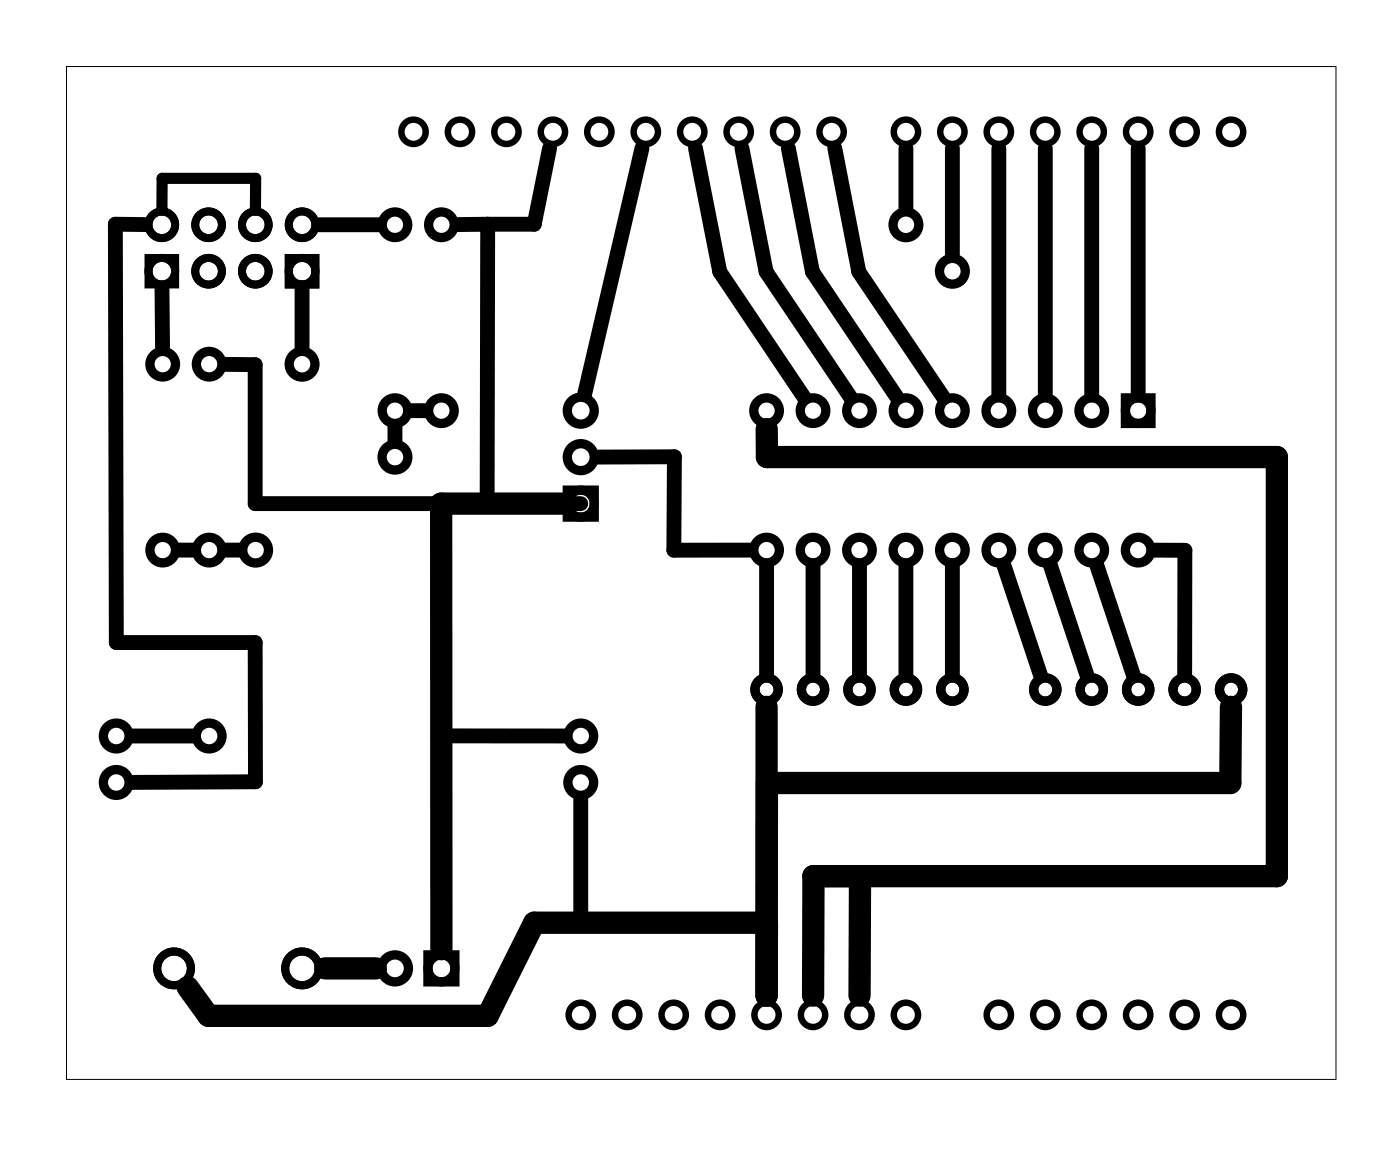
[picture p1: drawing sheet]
<svg xmlns="http://www.w3.org/2000/svg" width="77mm" height="63mm" viewBox="0 0 77 63" stroke-linecap="round" stroke-linejoin="round" font-family="sans-serif">
<path d="M3.6 3.6h69.5v55.4h-69.5z" fill="none" stroke="#000" stroke-width=".05"/>
<g fill="none" stroke="#000" stroke-width=".51">
<path d="M31 26.8h1.5v1.5h-1.5zM61.5 21.7h1.4v1.4h-1.4zM23.4 52.2h1.5v1.5h-1.5z"/>
<circle cx="8.9" cy="19.9" r=".7"/>
<circle cx="11.4" cy="19.9" r=".7"/>
<circle cx="16.5" cy="19.9" r=".7"/>
<circle cx="21.6" cy="12.3" r=".7"/>
<circle cx="24.1" cy="12.3" r=".7"/>
<circle cx="49.5" cy="12.3" r=".7"/>
<circle cx="52.1" cy="14.8" r=".7"/>
<circle cx="8.9" cy="30.1" r=".7"/>
<circle cx="11.4" cy="30.1" r=".7"/>
<circle cx="14" cy="30.1" r=".7"/>
<circle cx="21.6" cy="25" r=".7"/>
<circle cx="21.6" cy="22.4" r=".7"/>
<circle cx="24.1" cy="22.4" r=".7"/>
<circle cx="31.8" cy="22.4" r=".74"/>
<circle cx="31.8" cy="27.5" r=".74"/>
<circle cx="31.8" cy="25" r=".74"/>
<circle cx="41.9" cy="22.4" r=".7"/>
<circle cx="41.9" cy="30.1" r=".7"/>
<circle cx="41.9" cy="37.7" r=".64"/>
<circle cx="44.5" cy="22.4" r=".7"/>
<circle cx="44.5" cy="30.1" r=".7"/>
<circle cx="44.5" cy="37.7" r=".64"/>
<circle cx="47" cy="22.4" r=".7"/>
<circle cx="47" cy="30.1" r=".7"/>
<circle cx="47" cy="37.7" r=".64"/>
<circle cx="49.5" cy="22.4" r=".7"/>
<circle cx="49.5" cy="30.1" r=".7"/>
<circle cx="49.5" cy="37.7" r=".64"/>
<circle cx="52.1" cy="22.4" r=".7"/>
<circle cx="52.1" cy="30.1" r=".7"/>
<circle cx="52.1" cy="37.7" r=".64"/>
<circle cx="54.6" cy="22.4" r=".7"/>
<circle cx="54.6" cy="30.1" r=".7"/>
<circle cx="57.2" cy="22.4" r=".7"/>
<circle cx="57.2" cy="30.1" r=".7"/>
<circle cx="57.2" cy="37.7" r=".64"/>
<circle cx="59.7" cy="22.4" r=".7"/>
<circle cx="59.7" cy="30.1" r=".7"/>
<circle cx="59.7" cy="37.7" r=".64"/>
<circle cx="62.2" cy="22.4" r=".7"/>
<circle cx="62.2" cy="30.1" r=".7"/>
<circle cx="62.2" cy="37.7" r=".64"/>
<circle cx="64.8" cy="37.7" r=".64"/>
<circle cx="67.3" cy="37.7" r=".64"/>
<circle cx="6.4" cy="42.8" r=".7"/>
<circle cx="6.4" cy="40.2" r=".7"/>
<circle cx="11.4" cy="40.2" r=".7"/>
<circle cx="21.6" cy="52.9" r=".74"/>
<circle cx="24.1" cy="52.9" r=".74"/>
<circle cx="31.8" cy="42.8" r=".7"/>
<circle cx="31.8" cy="40.2" r=".7"/>
</g>
<g fill="none" stroke="#000" stroke-width=".35">
<circle cx="22.6" cy="7.2" r=".66"/>
<circle cx="25.2" cy="7.2" r=".66"/>
<circle cx="27.7" cy="7.2" r=".66"/>
<circle cx="30.2" cy="7.2" r=".66"/>
<circle cx="32.8" cy="7.2" r=".66"/>
<circle cx="35.3" cy="7.2" r=".66"/>
<circle cx="37.9" cy="7.2" r=".66"/>
<circle cx="40.4" cy="7.2" r=".66"/>
<circle cx="42.9" cy="7.2" r=".66"/>
<circle cx="45.5" cy="7.2" r=".66"/>
<circle cx="49.5" cy="7.2" r=".66"/>
<circle cx="52.1" cy="7.2" r=".66"/>
<circle cx="54.6" cy="7.2" r=".66"/>
<circle cx="57.2" cy="7.2" r=".66"/>
<circle cx="59.7" cy="7.2" r=".66"/>
<circle cx="62.2" cy="7.2" r=".66"/>
<circle cx="64.8" cy="7.2" r=".66"/>
<circle cx="67.3" cy="7.2" r=".66"/>
<circle cx="31.8" cy="55.5" r=".66"/>
<circle cx="34.3" cy="55.5" r=".66"/>
<circle cx="36.8" cy="55.5" r=".66"/>
<circle cx="39.4" cy="55.5" r=".66"/>
<circle cx="41.9" cy="55.5" r=".66"/>
<circle cx="44.5" cy="55.5" r=".66"/>
<circle cx="47" cy="55.5" r=".66"/>
<circle cx="49.5" cy="55.5" r=".66"/>
<circle cx="54.6" cy="55.5" r=".66"/>
<circle cx="57.2" cy="55.5" r=".66"/>
<circle cx="59.7" cy="55.5" r=".66"/>
<circle cx="62.2" cy="55.5" r=".66"/>
<circle cx="64.8" cy="55.5" r=".66"/>
<circle cx="67.3" cy="55.5" r=".66"/>
</g>
<g fill="none" stroke="#000" stroke-width=".43">
<path d="M8.1 14.1h1.5v1.4h-1.5zM15.8 14.1h1.4v1.4h-1.4z"/>
<circle cx="8.8" cy="14.8" r=".73"/>
<circle cx="8.8" cy="12.3" r=".73"/>
<circle cx="11.4" cy="14.8" r=".73"/>
<circle cx="11.4" cy="12.3" r=".73"/>
<circle cx="14" cy="14.8" r=".73"/>
<circle cx="14" cy="12.3" r=".73"/>
<circle cx="16.5" cy="14.8" r=".73"/>
<circle cx="16.5" cy="12.3" r=".73"/>
</g>
<g fill="none" stroke="#000" stroke-width=".44">
<circle cx="9.5" cy="52.9" r=".92"/>
<circle cx="16.5" cy="52.9" r=".92"/>
</g>
<g fill="none" stroke="#000" stroke-width=".81">
<path d="M7.9 12.3h-1.6l.1 22.8h7.6v7.6l-6.8 .1M8.9 15.8v3.2M12.3 19.9h1.7v7.6h17.8M16.5 15.8v3.2M17.5 12.3h3.2M26.7 12.3l-.1 15.2M26.7 12.3h-1.7M30.1 8.1l-.9 4.2h-2.5M35.1 8.1l-3.1 13.5M38 8.1l1.4 6.8 4.6 6.8M40.6 8.1l1.3 6.8 4.6 6.8M43.1 8.1l1.3 6.8 4.7 6.8"/>
<path d="M45.6 8.1l1.4 6.8 4.6 6.8M49.5 8.1v3.3M52.1 8.1v5.9M54.6 8.1v13.5M57.2 8.1v13.5M59.7 8.1v13.5M62.2 8.1v13.5M9.8 30.1h.8M12.3 30.1h.8M21.6 23.3v.8M22.5 22.4h.8M32.7 25h4.2l-.1 5.1h4.2"/>
<path d="M41.9 30.9v6M44.5 30.9v6M47 30.9v6M49.5 30.9v6M52.1 30.9v6M54.9 30.9l2 6M57.4 30.9l2 6M60 30.9l2 6M63.1 30.1h1.7v6.8M7.2 40.2h3.4M30.9 40.2h-6.7l-.1 11.8M31.8 43.6v6.8h10.1v4.2"/>
</g>
<path d="M30.7 27.5h-6.6v24.4M41.9 38.6v15.8M41.9 23.5v1.5h27.9v22.9h-25.3v6.5M67.3 38.6v4.2h-25.4v11.6M10.3 53.9l1.1 1.6h15.3l2.5-5.1h12.7v4M17.8 52.9h2.8M47 47.9v6.5" fill="none" stroke="#000" stroke-width="1.2"/>
<path d="M8.9 11.5v-1.8h5.1v1.8" fill="none" stroke="#000" stroke-width=".61"/>
</svg>
